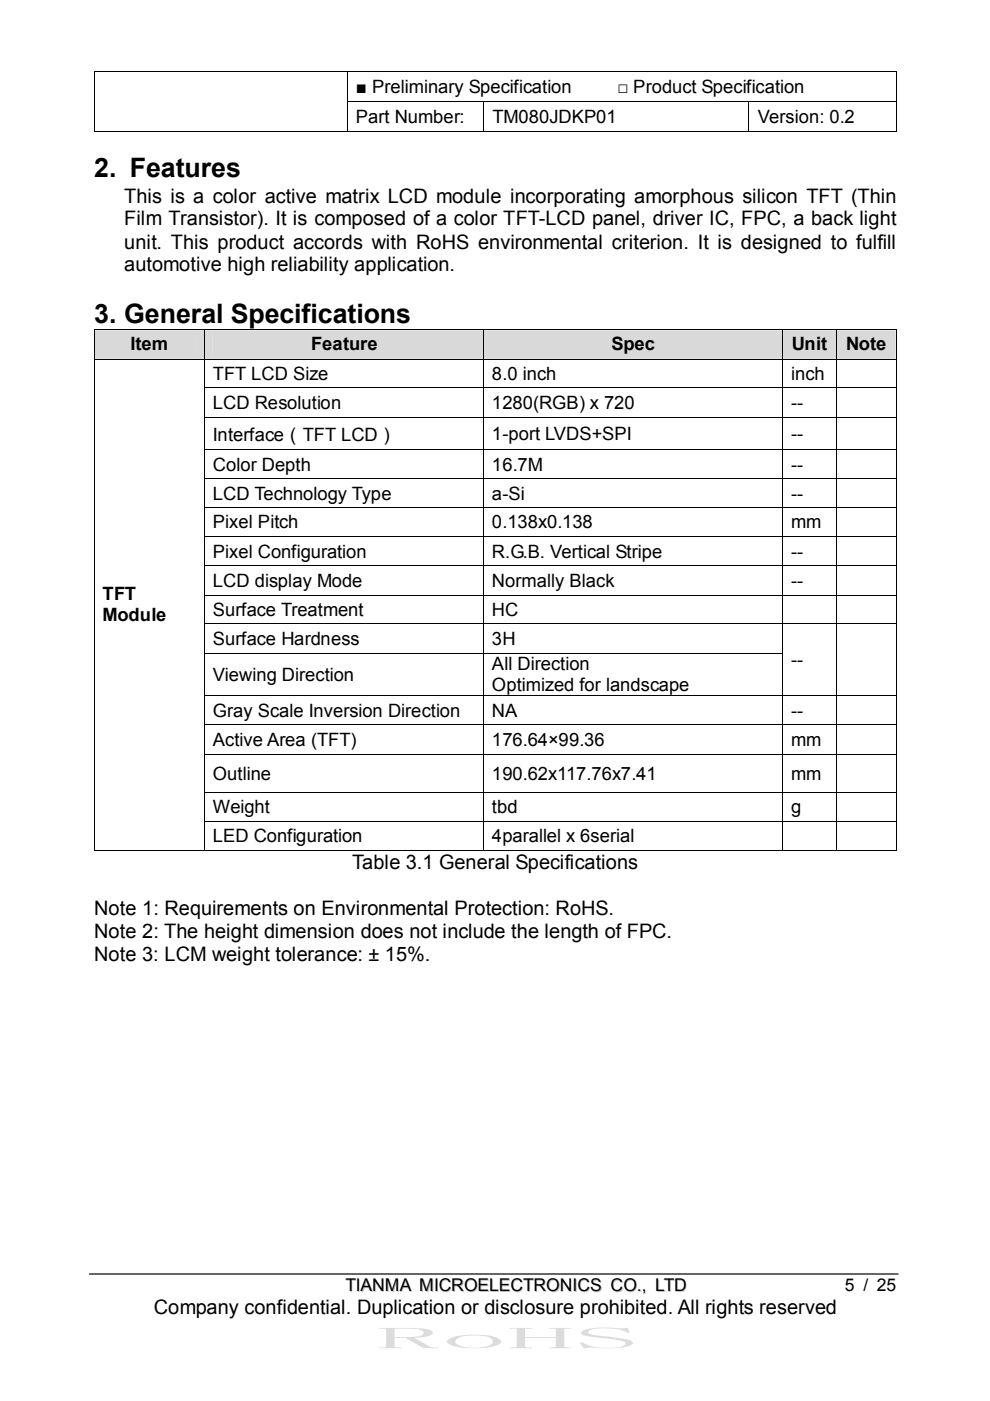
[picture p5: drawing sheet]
<svg xmlns="http://www.w3.org/2000/svg" width="210mm" height="297mm" viewBox="0 0 210 297" stroke-linecap="round" stroke-linejoin="round" font-family="sans-serif">
<defs><g id="words">
<g font-size="5.7">
<text x="20" y="37.6">2. Features</text>
<text x="20" y="68.4">3. General Specifications</text>
</g>
<g font-size="4.2">
<text x="26.3" y="43">This is a color active matrix LCD module incorporating amorphous silicon TFT (Thin</text>
<text x="26.3" y="47.8">Film Transistor). It is composed of a color TFT-LCD panel, driver IC, FPC, a back light</text>
<text x="26.3" y="52.7">unit. This product accords with RoHS environmental criterion. It is designed to fulfill</text>
<text x="26.3" y="57.5">automotive high reliability application.</text>
<text x="74.7" y="184.3">Table 3.1 General Specifications</text>
<text x="20" y="194">Note 1: Requirements on Environmental Protection: RoHS.</text>
<text x="20" y="198.9">Note 2: The height dimension does not include the length of FPC.</text>
<text x="20" y="203.7">Note 3: LCM weight tolerance: ± 15%.</text>
<text x="32.6" y="278.6">Company confidential. Duplication or disclosure prohibited. All rights reserved</text>
</g>
<g font-size="3.9">
<text x="75.4" y="19.7">■ Preliminary Specification</text>
<text x="130.9" y="19.7">□ Product Specification</text>
<text x="75.4" y="26.1">Part Number:</text>
<text x="104.4" y="26.1">TM080JDKP01</text>
<text x="160.7" y="26.1">Version: 0.2</text>
<text x="27.7" y="74.3">Item</text>
<text x="66" y="74.3">Feature</text>
<text x="129.6" y="74.3">Spec</text>
<text x="167.9" y="74.3">Unit</text>
<text x="179.4" y="74.3">Note</text>
<text x="45.1" y="80.5">TFT LCD Size</text>
<text x="104.3" y="80.5">8.0 inch</text>
<text x="167.7" y="80.5">inch</text>
<text x="45.1" y="86.6">LCD Resolution</text>
<text x="104.3" y="86.6">1280(RGB) x 720</text>
<text x="167.7" y="86.6">--</text>
<text x="45.1" y="93.4">Interface（TFT LCD）</text>
<text x="104.3" y="93.2">1-port LVDS+SPI</text>
<text x="167.7" y="93.2">--</text>
<text x="45.1" y="99.8">Color Depth</text>
<text x="104.3" y="99.8">16.7M</text>
<text x="167.7" y="99.8">--</text>
<text x="45.1" y="105.9">LCD Technology Type</text>
<text x="104.3" y="105.9">a-Si</text>
<text x="167.7" y="105.9">--</text>
<text x="45.1" y="112">Pixel Pitch</text>
<text x="104.3" y="112">0.138x0.138</text>
<text x="167.7" y="112">mm</text>
<text x="45.1" y="118.2">Pixel Configuration</text>
<text x="104.3" y="118.2">R.G.B. Vertical Stripe</text>
<text x="167.7" y="118.2">--</text>
<text x="45.1" y="124.4">LCD display Mode</text>
<text x="104.3" y="124.4">Normally Black</text>
<text x="167.7" y="124.4">--</text>
<text x="21.8" y="127.2">TFT</text>
<text x="21.8" y="131.7">Module</text>
<text x="45.1" y="130.6">Surface Treatment</text>
<text x="104.3" y="130.6">HC</text>
<text x="45.1" y="136.7">Surface Hardness</text>
<text x="104.3" y="136.7">3H</text>
<text x="104.3" y="142.1">All Direction</text>
<text x="167.7" y="141.3">--</text>
<text x="45.1" y="144.3">Viewing Direction</text>
<text x="104.3" y="146.6">Optimized for landscape</text>
<text x="45.1" y="152">Gray Scale Inversion Direction</text>
<text x="104.3" y="152">NA</text>
<text x="167.7" y="152">--</text>
<text x="45.1" y="158.1">Active Area (TFT)</text>
<text x="104.3" y="158.1">176.64×99.36</text>
<text x="167.7" y="158.1">mm</text>
<text x="45.1" y="165.3">Outline</text>
<text x="104.3" y="165.3">190.62x117.76x7.41</text>
<text x="167.7" y="165.3">mm</text>
<text x="45.1" y="172.4">Weight</text>
<text x="104.3" y="172.4">tbd</text>
<text x="167.7" y="172.4">g</text>
<text x="45.1" y="178.6">LED Configuration</text>
<text x="104.3" y="178.6">4parallel x 6serial</text>
</g>
<text font-size="3.7" fill="#c0c0c0" x="73.4" y="273.9">TIANMA MICROELECTRONICS CO., LTD</text>
<text font-size="3.7" x="179.2" y="273.8">5 / 25</text>
</g></defs>
<g fill="#000">
<path d="M19.9 15h.2v.2h-.2zM73.5 15h.2v.2h-.2zM189.9 15h.2v.2h-.2zM19.9 21.4h.2v.2h-.2zM19.9 27.9h.2v.2h-.2zM73.5 21.4h.2v.2h-.2zM73.5 27.9h.2v.2h-.2zM102.4 21.4h.2v.2h-.2zM102.4 27.9h.2v.2h-.2zM158.7 21.4h.1v.2h-.1zM158.7 27.9h.1v.2h-.1zM189.9 21.4h.2v.2h-.2z"/>
<path d="M189.9 27.9h.2v.2h-.2z"/>
</g>
<g fill="none" stroke="#000" stroke-width=".21">
<path d="M20 15.2v6.2M20.1 15.1h53.4M73.6 15.2v6.2M73.7 15.1h116.2M190 15.2v6.2M20 21.6v6.3M20.1 28h53.4M73.6 21.6v6.3M73.7 21.5h28.7M73.7 28h28.7M102.5 21.6v6.3M102.6 21.5h56.1"/>
<path d="M102.6 28h56.1M158.8 21.6v6.3M158.8 21.5h31.1M158.8 28h31.1M190 21.6v6.3"/>
</g>
<g fill="#ddd">
<path d="M80.3 281.5h5.4a17.7 17.7 0 0 1 5.8 .6l.3 .5a2.2 2.2 0 0 1-2 .9l-2 .2 2.2 1.2a4.3 4.3 0 0 0 2.9 .8v.2h-2.1a2.22 2.22 0 0 1-2.1-.7l-1.1-.6a5 5 0 0 0-3.9-.9v1.8l1.5 .2v.2h-4.9v-.2l1.5-.1 .1-.7v-3l-.3-.2h-1.3zM83.7 281.8v1.7h2.2a9.6 9.6 0 0 0 3.7-.5l.2-.4a2.18 2.18 0 0 0-2.2-.9z" fill-rule="evenodd"/>
<path d="M94.8 284.2a10 10 0 0 1 6.4-1.2 7.2 7.2 0 0 1 5 1.2 .66 .66 0 0 1-.5 .9 17.7 17.7 0 0 1-10.3 0l-.6-.4zM96.7 284a.8 .8 0 0 0-.1 .8 .8 .8 0 0 0 .8 .5 9.4 9.4 0 0 0 6.8-.3 .81 .81 0 0 0-.3-1.4 12.2 12.2 0 0 0-6.5 0z" fill-rule="evenodd"/>
<path d="M108 281.5h4.9v.2l-1.5 .1-.1 1.7h6.6l-.1-1.7-1.5-.1v-.2h4.9v.2h-1.2l-.4 .2v3.6l1.6 .2v.2h-4.9v-.2l1.6-.2v-1.8h-6.6v1.8l1.6 .2v.2h-4.9v-.2l1.5-.1 .1-.7-.1-3.1-1.5-.1z" fill-rule="evenodd"/>
<path d="M123.3 282.4a9.8 9.8 0 0 1 5.5-.9l3.7 .1 .5-.1 .5 1-.3 .1a12.9 12.9 0 0 0-8.1-.6l-.4 .5a3.6 3.6 0 0 0 2.7 .7l1.8 .2a15.3 15.3 0 0 1 4.7 1l.3 .4a3.5 3.5 0 0 1-2.8 1l-3.5 .1-2.7-.2-1.4 .2-.9-1.2 .7-.1a9.7 9.7 0 0 0 5.9 1.2 4.4 4.4 0 0 0 3.1-.8l.1-.2a5.4 5.4 0 0 0-3-.9l-2.9-.3a8.2 8.2 0 0 1-3.6-.8z" fill-rule="evenodd"/>
</g>
<path d="M19 270.1h171.4" fill="none" stroke="#000" stroke-width=".25"/>
<g fill="#d9d9d9">
<path d="M20.2 70h23.1v6.1h-23.1z"/>
<path d="M21.8 70.8h19.8v4.5h-19.8z"/>
<path d="M43.4 70h59v6.1h-59z"/>
<path d="M45.1 70.8h55.7v4.5h-55.7z"/>
<path d="M102.6 70h63.3v6.1h-63.3z"/>
<path d="M104.3 70.8h60v4.5h-60z"/>
<path d="M166 70h11.3v6.1h-11.3z"/>
<path d="M167.7 70.8h7.9v4.5h-7.9z"/>
<path d="M177.5 70h12.4v6.1h-12.4z"/>
<path d="M179.2 70.8h9v4.5h-9z"/>
</g>
<g fill="#000">
<path d="M19.9 69.9h.2v.1h-.2zM19.9 76.1h.2v.1h-.2zM43.3 69.9h.1v.1h-.1zM43.3 76.1h.1v.1h-.1zM102.4 69.9h.2v.1h-.2zM102.4 76.1h.2v.1h-.2zM165.9 69.9h.1v.1h-.1zM165.9 76.1h.1v.1h-.1zM177.3 69.9h.2v.1h-.2zM177.3 76.1h.2v.1h-.2zM189.9 69.9h.2v.1h-.2zM189.9 76.1h.2v.1h-.2z"/>
<path d="M19.9 82.2h.2v.1h-.2zM19.9 88.3h.2v.2h-.2zM19.9 95.3h.2v.1h-.2zM43.3 82.2h.1v.1h-.1zM43.3 88.3h.1v.2h-.1zM43.3 95.3h.1v.1h-.1zM102.4 82.2h.2v.1h-.2zM102.4 88.3h.2v.2h-.2zM102.4 95.3h.2v.1h-.2zM165.9 82.2h.1v.1h-.1zM165.9 88.3h.1v.2h-.1zM165.9 95.3h.1v.1h-.1z"/>
<path d="M177.3 82.2h.2v.1h-.2zM177.3 88.3h.2v.2h-.2zM177.3 95.3h.2v.1h-.2zM189.9 82.2h.2v.1h-.2zM189.9 88.3h.2v.2h-.2zM189.9 95.3h.2v.1h-.2zM19.9 101.5h.2v.1h-.2zM19.9 107.6h.2v.1h-.2zM19.9 113.7h.2v.2h-.2zM43.3 101.5h.1v.1h-.1zM43.3 107.6h.1v.1h-.1zM43.3 113.7h.1v.2h-.1z"/>
<path d="M102.4 101.5h.2v.1h-.2zM102.4 107.6h.2v.1h-.2zM102.4 113.7h.2v.2h-.2zM165.9 101.5h.1v.1h-.1zM165.9 107.6h.1v.1h-.1zM165.9 113.7h.1v.2h-.1zM177.3 101.5h.2v.1h-.2zM177.3 107.6h.2v.1h-.2zM177.3 113.7h.2v.2h-.2zM189.9 101.5h.2v.1h-.2zM189.9 107.6h.2v.1h-.2zM189.9 113.7h.2v.2h-.2z"/>
<path d="M19.9 119.9h.2v.2h-.2zM19.9 126.1h.2v.2h-.2zM19.9 132.2h.2v.2h-.2zM19.9 138.4h.2v.1h-.2zM43.3 119.9h.1v.2h-.1zM43.3 126.1h.1v.2h-.1zM43.3 132.2h.1v.2h-.1zM43.3 138.4h.1v.1h-.1zM102.4 119.9h.2v.2h-.2zM102.4 126.1h.2v.2h-.2zM102.4 132.2h.2v.2h-.2zM102.4 138.4h.2v.1h-.2z"/>
<path d="M165.9 119.9h.1v.2h-.1zM165.9 126.1h.1v.2h-.1zM165.9 132.2h.1v.2h-.1zM165.9 138.4h.1v.1h-.1zM177.3 119.9h.2v.2h-.2zM177.3 126.1h.2v.2h-.2zM177.3 132.2h.2v.2h-.2zM177.3 138.4h.2v.1h-.2zM189.9 119.9h.2v.2h-.2zM189.9 126.1h.2v.2h-.2zM189.9 132.2h.2v.2h-.2zM189.9 138.4h.2v.1h-.2z"/>
<path d="M19.9 147.4h.2v.2h-.2zM19.9 153.6h.2v.2h-.2zM19.9 159.8h.2v.2h-.2zM43.3 147.4h.1v.2h-.1zM43.3 153.6h.1v.2h-.1zM43.3 159.8h.1v.2h-.1zM102.4 147.4h.2v.2h-.2zM102.4 153.6h.2v.2h-.2zM102.4 159.8h.2v.2h-.2zM165.9 147.4h.1v.2h-.1zM165.9 153.6h.1v.2h-.1zM165.9 159.8h.1v.2h-.1z"/>
<path d="M177.3 147.4h.2v.2h-.2zM177.3 153.6h.2v.2h-.2zM177.3 159.8h.2v.2h-.2zM189.9 147.4h.2v.2h-.2zM189.9 153.6h.2v.2h-.2zM189.9 159.8h.2v.2h-.2zM19.9 167.9h.2v.2h-.2zM19.9 174.1h.2v.2h-.2zM43.3 167.9h.1v.2h-.1zM43.3 174.1h.1v.2h-.1zM102.4 167.9h.2v.2h-.2zM102.4 174.1h.2v.2h-.2z"/>
<path d="M165.9 167.9h.1v.2h-.1zM165.9 174.1h.1v.2h-.1zM177.3 167.9h.2v.2h-.2zM177.3 174.1h.2v.2h-.2zM189.9 167.9h.2v.2h-.2zM189.9 174.1h.2v.2h-.2zM19.9 180.2h.2v.2h-.2zM43.3 180.2h.1v.2h-.1zM102.4 180.2h.2v.2h-.2zM165.9 180.2h.1v.2h-.1zM177.3 180.2h.2v.2h-.2zM189.9 180.2h.2v.2h-.2z"/>
</g>
<g fill="none" stroke="#000" stroke-width=".21">
<path d="M20 70v6.1M20 76.2v6M20.1 70h23.2M20.1 76.1h23.2M43.3 70v6.1M43.3 76.2v6M43.4 70h59M43.4 76.1h59M102.5 70v6.1M102.5 76.2v6M102.6 70h63.3M102.6 76.1h63.3"/>
<path d="M165.9 70v6.1M165.9 76.2v6M166 70h11.3M166 76.1h11.3M177.4 70v6.1M177.4 76.2v6M177.5 70h12.4M177.5 76.1h12.4M190 70v6.1M190 76.2v6M20 82.3v6M20 88.5v6.8"/>
<path d="M20 95.4v6.1M43.3 82.3v6M43.3 88.5v6.8M43.3 95.4v6.1M43.4 82.2h59M43.4 88.4h59M43.4 95.4h59M102.5 82.3v6M102.5 88.5v6.8M102.5 95.4v6.1M102.6 82.2h63.3M102.6 88.4h63.3"/>
<path d="M102.6 95.4h63.3M165.9 82.3v6M165.9 88.5v6.8M165.9 95.4v6.1M166 82.2h11.3M166 88.4h11.3M166 95.4h11.3M177.4 82.3v6M177.4 88.5v6.8M177.4 95.4v6.1M177.5 82.2h12.4M177.5 88.4h12.4"/>
<path d="M177.5 95.4h12.4M190 82.3v6M190 88.5v6.8M190 95.4v6.1M20 101.6v6M20 107.7v6M20 113.9v6M43.3 101.6v6M43.3 107.7v6M43.3 113.9v6M43.4 101.5h59M43.4 107.6h59"/>
<path d="M43.4 113.8h59M102.5 101.6v6M102.5 107.7v6M102.5 113.9v6M102.6 101.5h63.3M102.6 107.6h63.3M102.6 113.8h63.3M165.9 101.6v6M165.9 107.7v6M165.9 113.9v6M166 101.5h11.3M166 107.6h11.3"/>
<path d="M166 113.8h11.3M177.4 101.6v6M177.4 107.7v6M177.4 113.9v6M177.5 101.5h12.4M177.5 107.6h12.4M177.5 113.8h12.4M190 101.6v6M190 107.7v6M190 113.9v6M20 120.1v6M20 126.3v5.9"/>
<path d="M20 132.4v6M20 138.5v8.9M43.3 120.1v6M43.3 126.3v5.9M43.3 132.4v6M43.3 138.5v8.9M43.4 120h59M43.4 126.2h59M43.4 132.3h59M43.4 138.5h59M102.5 120.1v6M102.5 126.3v5.9"/>
<path d="M102.5 132.4v6M102.5 138.5v8.9M102.6 120h63.3M102.6 126.2h63.3M102.6 132.3h63.3M102.6 138.5h63.3M165.9 120.1v6M165.9 126.3v5.9M165.9 132.4v6M165.9 138.5v8.9M166 120h11.3M166 126.2h11.3"/>
<path d="M166 132.3h11.3M177.4 120.1v6M177.4 126.3v5.9M177.4 132.4v6M177.4 138.5v8.9M177.5 120h12.4M177.5 126.2h12.4M177.5 132.3h12.4M190 120.1v6M190 126.3v5.9M190 132.4v6M190 138.5v8.9"/>
<path d="M20 147.6v6M20 153.8v6M20 160v7.9M43.3 147.6v6M43.3 153.8v6M43.3 160v7.9M43.4 147.5h59M43.4 153.7h59M43.4 159.9h59M102.5 147.6v6M102.5 153.8v6M102.5 160v7.9"/>
<path d="M102.6 147.5h63.3M102.6 153.7h63.3M102.6 159.9h63.3M165.9 147.6v6M165.9 153.8v6M165.9 160v7.9M166 147.5h11.3M166 153.7h11.3M166 159.9h11.3M177.4 147.6v6M177.4 153.8v6M177.4 160v7.9"/>
<path d="M177.5 147.5h12.4M177.5 153.7h12.4M177.5 159.9h12.4M190 147.6v6M190 153.8v6M190 160v7.9M20 168.1v6M20 174.3v5.9M43.3 168.1v6M43.3 174.3v5.9M43.4 168h59M43.4 174.2h59"/>
<path d="M102.5 168.1v6M102.5 174.3v5.9M102.6 168h63.3M102.6 174.2h63.3M165.9 168.1v6M165.9 174.3v5.9M166 168h11.3M166 174.2h11.3M177.4 168.1v6M177.4 174.3v5.9M177.5 168h12.4M177.5 174.2h12.4"/>
<path d="M190 168.1v6M190 174.3v5.9M20.1 180.3h23.2M43.4 180.3h59M102.6 180.3h63.3M166 180.3h11.3M177.5 180.3h12.4"/>
</g>
<use href="#words"/>
</svg>
